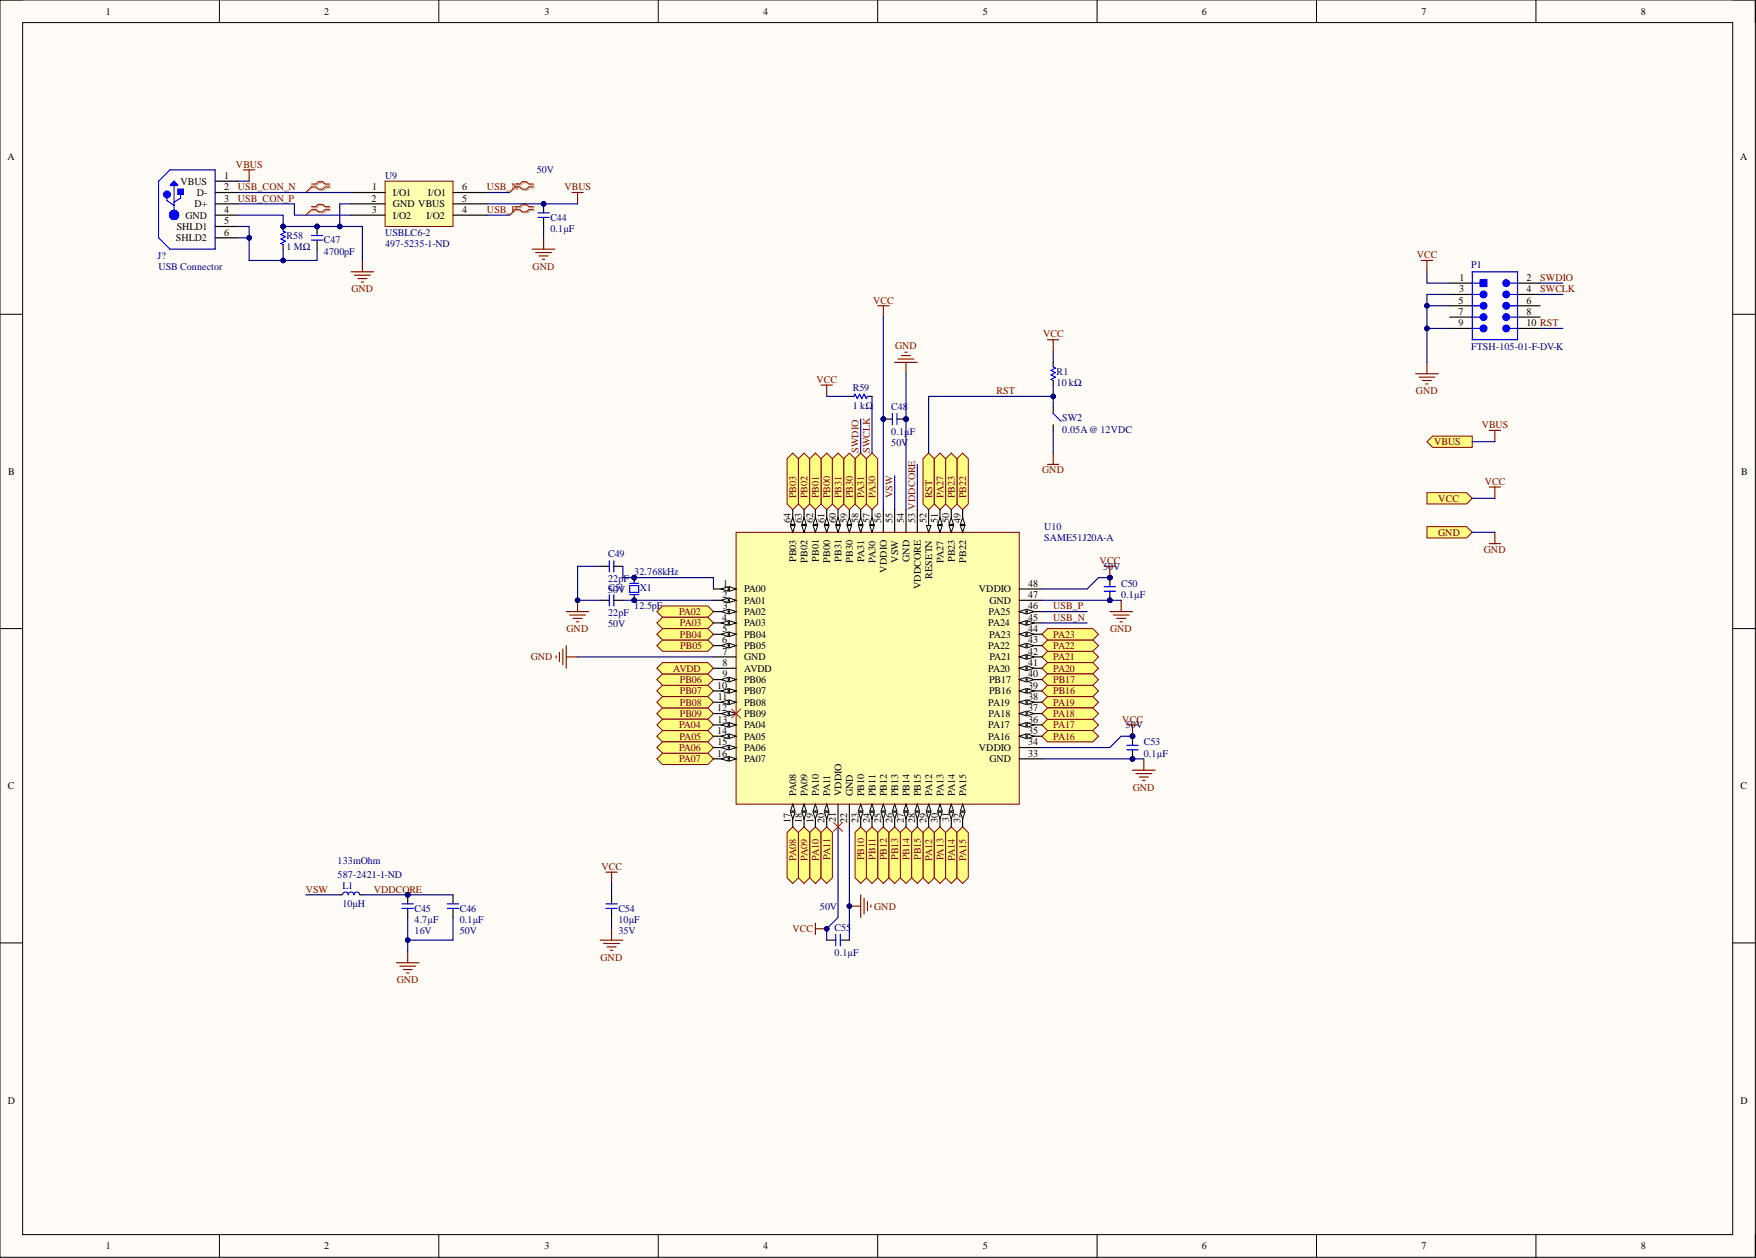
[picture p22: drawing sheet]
<svg xmlns="http://www.w3.org/2000/svg" width="393mm" height="282mm" viewBox="0 0 393 282" stroke-linecap="round" stroke-linejoin="round" font-family="sans-serif">
<defs><g id="words">
<g font-size="2.3">
<text x="23.7" y="3.3">1</text>
<text x="72.6" y="3.3">2</text>
<text x="121.9" y="3.3">3</text>
<text x="171" y="3.3">4</text>
<text x="220.2" y="3.3">5</text>
<text x="269.2" y="3.3">6</text>
<text x="318.5" y="3.3">7</text>
<text x="367.6" y="3.3">8</text>
<text x="1.7" y="35.9">A</text>
<text x="389.8" y="35.9">A</text>
<text x="40.4" y="41.4">VBUS</text>
<text x="50.2" y="40.1">1</text>
<text x="43.5" y="46.4">D+</text>
<text x="44.1" y="43.9">D-</text>
<text x="50.2" y="42.6">2</text>
<text x="50.2" y="45.2">3</text>
<text x="50.2" y="47.7">4</text>
<text x="83.2" y="45.2">2</text>
<text x="83.3" y="47.7">3</text>
<text x="83.4" y="42.6">1</text>
<text x="88" y="43.9">I/O1</text>
<text x="88" y="46.4">GND VBUS</text>
<text x="95.8" y="43.9">I/O1</text>
<text x="103.5" y="47.7">4</text>
<text x="103.5" y="42.6">6</text>
<text x="103.5" y="45.2">5</text>
<text x="39.6" y="51.5">SHLD1</text>
<text x="41.5" y="49">GND</text>
<text x="50.2" y="50.2">5</text>
<text x="50.2" y="52.8">6</text>
<text x="88" y="49">I/O2</text>
<text x="95.6" y="49">I/O2</text>
<text x="39.4" y="54">SHLD2</text>
<text x="326.8" y="65.5">3</text>
<text x="326.9" y="62.9">1</text>
<text x="342" y="62.9">2</text>
<text x="342" y="65.5">4</text>
<text x="326.7" y="68">5</text>
<text x="326.7" y="70.5">7</text>
<text x="342" y="68">6</text>
<text x="342" y="70.5">8</text>
<text x="326.7" y="73.1">9</text>
<text x="342" y="73.1">10 RST</text>
<text x="1.9" y="106.4">B</text>
<text x="390" y="106.4">B</text>
<text x="162" y="131.5">1</text>
<text x="230.3" y="131.5">48</text>
<text x="161.8" y="134">2</text>
<text x="161.9" y="136.5">3</text>
<text x="166.7" y="132.7">PA00</text>
<text x="166.7" y="135.3">PA01</text>
<text x="166.7" y="137.8">PA02</text>
<text x="219.3" y="132.7">VDDIO</text>
<text x="221.5" y="137.8">PA25</text>
<text x="221.6" y="135.3">GND</text>
<text x="230.3" y="136.5">46</text>
<text x="230.3" y="134">47</text>
<text x="161.8" y="139.1">4</text>
<text x="161.8" y="141.6">5</text>
<text x="166.7" y="140.3">PA03</text>
<text x="166.7" y="142.9">PB04</text>
<text x="221.4" y="140.3">PA24</text>
<text x="221.5" y="142.9">PA23</text>
<text x="230.3" y="141.6">44</text>
<text x="230.3" y="139.1">45</text>
<text x="161.8" y="144.1">6</text>
<text x="161.8" y="146.7">7</text>
<text x="161.8" y="149.2">8</text>
<text x="166.7" y="148">GND</text>
<text x="166.7" y="145.4">PB05</text>
<text x="221.4" y="145.4">PA22</text>
<text x="221.6" y="148">PA21</text>
<text x="230.3" y="149.2">41</text>
<text x="230.3" y="146.7">42</text>
<text x="230.3" y="144.1">43</text>
<text x="160.7" y="154.3">10</text>
<text x="161.8" y="151.8">9</text>
<text x="166.7" y="150.5">AVDD</text>
<text x="166.7" y="155.6">PB07</text>
<text x="166.7" y="153">PB06</text>
<text x="221.4" y="150.5">PA20</text>
<text x="221.5" y="155.6">PB16</text>
<text x="221.5" y="153">PB17</text>
<text x="230.3" y="154.3">39</text>
<text x="230.3" y="151.8">40</text>
<text x="160.7" y="159.4">12</text>
<text x="160.7" y="161.9">13</text>
<text x="160.8" y="156.8">11</text>
<text x="166.7" y="160.6">PB09</text>
<text x="166.7" y="158.1">PB08</text>
<text x="221.4" y="158.1">PA19</text>
<text x="221.5" y="160.6">PA18</text>
<text x="230.3" y="161.9">36</text>
<text x="230.3" y="159.4">37</text>
<text x="230.3" y="156.8">38</text>
<text x="160.7" y="164.5">14</text>
<text x="160.7" y="167">15</text>
<text x="166.7" y="163.2">PA04</text>
<text x="166.7" y="165.7">PA05</text>
<text x="221.4" y="165.7">PA16</text>
<text x="221.4" y="163.2">PA17</text>
<text x="230.3" y="164.5">35</text>
<text x="230.3" y="167">34</text>
<text x="160.7" y="169.5">16</text>
<text x="166.7" y="168.3">PA06</text>
<text x="166.7" y="170.8">PA07</text>
<text x="219.3" y="168.3">VDDIO</text>
<text x="221.6" y="170.8">GND</text>
<text x="230.3" y="169.5">33</text>
<text x="1.8" y="176.8">C</text>
<text x="389.9" y="176.8">C</text>
<text x="1.8" y="247.3">D</text>
<text x="389.9" y="247.3">D</text>
<text x="23.7" y="279.9">1</text>
<text x="72.6" y="279.9">2</text>
<text x="121.9" y="279.9">3</text>
<text x="171" y="279.9">4</text>
<text x="220.2" y="279.9">5</text>
<text x="269.2" y="279.9">6</text>
<text x="318.5" y="279.9">7</text>
<text x="367.6" y="279.9">8</text>
</g>
<g font-size="2.3" fill="#800000">
<text x="52.8" y="37.6">VBUS</text>
<text x="53.3" y="42.6">USB_CON_N</text>
<text x="53.3" y="45.2">USB_CON_P</text>
<text x="109.1" y="42.6">USB_N</text>
<text x="109.1" y="47.7">USB_P</text>
<text x="126.4" y="42.6">VBUS</text>
<text x="317.4" y="57.9">VCC</text>
<text x="78.7" y="65.5">GND</text>
<text x="119.3" y="60.4">GND</text>
<text x="345" y="62.9">SWDIO</text>
<text x="345" y="65.5">SWCLK</text>
<text x="195.6" y="68">VCC</text>
<text x="233.6" y="75.6">VCC</text>
<text x="200.5" y="78.2">GND</text>
<text x="182.9" y="85.8">VCC</text>
<text x="223.2" y="88.3">RST</text>
<text x="317.2" y="88.3">GND</text>
<text x="331.9" y="95.9">VBUS</text>
<text x="321.2" y="99.7">VBUS</text>
<text x="233.5" y="106.1">GND</text>
<text x="322.2" y="112.4">VCC</text>
<text x="332.6" y="108.6">VCC</text>
<text x="322.2" y="120">GND</text>
<text x="332.4" y="123.8">GND</text>
<text x="246.3" y="126.4">VCC</text>
<text x="152.1" y="137.8">PA02</text>
<text x="235.9" y="136.5">USB_P</text>
<text x="126.9" y="141.6">GND</text>
<text x="152.3" y="140.3">PA03</text>
<text x="152.3" y="142.9">PB04</text>
<text x="235.9" y="142.9">PA23</text>
<text x="235.9" y="139.1">USB_N</text>
<text x="248.7" y="141.6">GND</text>
<text x="118.9" y="148">GND</text>
<text x="152.4" y="145.4">PB05</text>
<text x="235.9" y="148">PA21</text>
<text x="235.9" y="145.4">PA22</text>
<text x="150.8" y="150.5">AVDD</text>
<text x="152.3" y="155.6">PB07</text>
<text x="152.3" y="153">PB06</text>
<text x="235.9" y="150.5">PA20</text>
<text x="235.9" y="155.6">PB16</text>
<text x="235.9" y="153">PB17</text>
<text x="152.3" y="160.6">PB09</text>
<text x="152.3" y="158.1">PB08</text>
<text x="235.9" y="158.1">PA19</text>
<text x="235.9" y="160.6">PA18</text>
<text x="251.4" y="161.9">VCC</text>
<text x="152.1" y="163.2">PA04</text>
<text x="152.2" y="165.7">PA05</text>
<text x="235.9" y="163.2">PA17</text>
<text x="235.9" y="165.7">PA16</text>
<text x="152.1" y="170.8">PA07</text>
<text x="152.1" y="168.3">PA06</text>
<text x="253.8" y="177.1">GND</text>
<text x="134.7" y="194.9">VCC</text>
<text x="68.5" y="200">VSW</text>
<text x="83.7" y="200">VDDCORE</text>
<text x="195.8" y="203.8">GND</text>
<text x="177.5" y="208.9">VCC</text>
<text x="134.5" y="215.2">GND</text>
<text x="88.9" y="220.3">GND</text>
</g>
<g font-size="2.3" fill="#000080">
<text x="86.3" y="40.1">U9</text>
<text x="120.2" y="38.8">50V</text>
<text x="64.2" y="53.5">R58</text>
<text x="86.3" y="52.8">USBLC6-2</text>
<text x="123.3" y="52">0.1µF</text>
<text x="123.3" y="49.5">C44</text>
<text x="35.3" y="58.1">J?</text>
<text x="64.2" y="56.1">1 MΩ</text>
<text x="72.6" y="57.1">4700pF</text>
<text x="72.6" y="54.6">C47</text>
<text x="86.3" y="55.3">497-5235-1-ND</text>
<text x="35.5" y="60.4">USB Connector</text>
<text x="329.5" y="60.1">P1</text>
<text x="236.7" y="84">R1</text>
<text x="329.5" y="78.4">FTSH-105-01-F-DV-K</text>
<text x="191" y="87.5">R59</text>
<text x="236.7" y="86.5">10 kΩ</text>
<text x="191" y="91.6">1 kΩ</text>
<text x="199.6" y="91.9">C48</text>
<text x="238" y="94.4">SW2</text>
<text x="199.6" y="97.4">0.1µF</text>
<text x="199.6" y="100">50V</text>
<text x="238" y="96.9">0.05A@ 12VDC</text>
<text x="233.9" y="118.8">U10</text>
<text x="136.2" y="124.9">C49</text>
<text x="233.9" y="121.3">SAME51J20A-A</text>
<text x="136.2" y="130.4">22pF</text>
<text x="142.1" y="128.9">32.768kHz</text>
<text x="247.1" y="127.7">50V</text>
<text x="251.1" y="131.5">C50</text>
<text x="136.2" y="132.5">C51</text>
<text x="136.2" y="133">50V</text>
<text x="142.1" y="136.5">12.5pF</text>
<text x="143.3" y="132.5">X1</text>
<text x="251.1" y="134">0.1µF</text>
<text x="136.2" y="138.1">22pF</text>
<text x="136.2" y="140.6">50V</text>
<text x="252.2" y="163.2">50V</text>
<text x="256.2" y="167">C53</text>
<text x="256.2" y="169.5">0.1µF</text>
<text x="75.6" y="193.6">133mOhm</text>
<text x="75.6" y="196.7">587-2421-1-ND</text>
<text x="76.7" y="203.3">10µH</text>
<text x="76.7" y="199.2">L1</text>
<text x="183.7" y="203.8">50V</text>
<text x="92.8" y="206.8">4.7µF</text>
<text x="92.8" y="209.4">16V</text>
<text x="92.8" y="204.3">C45</text>
<text x="103" y="206.8">0.1µF</text>
<text x="103" y="209.4">50V</text>
<text x="103" y="204.3">C46</text>
<text x="138.5" y="206.8">10µF</text>
<text x="138.5" y="209.4">35V</text>
<text x="138.5" y="204.3">C54</text>
<text x="187" y="208.6">C55</text>
<text x="187" y="214.2">0.1µF</text>
</g>
<g font-size="2.2" fill="#800000">
<text x="192.3" y="101.5" transform="rotate(-90 192.3 101.5)">SWDIO</text>
<text x="194.8" y="101.5" transform="rotate(-90 194.8 101.5)">SWCLK</text>
<text x="178.3" y="111.7" transform="rotate(-90 178.3 111.7)">PB03</text>
<text x="180.9" y="111.7" transform="rotate(-90 180.9 111.7)">PB02</text>
<text x="183.4" y="111.7" transform="rotate(-90 183.4 111.7)">PB01</text>
<text x="185.9" y="111.7" transform="rotate(-90 185.9 111.7)">PB00</text>
<text x="188.5" y="111.7" transform="rotate(-90 188.5 111.7)">PB31</text>
<text x="191" y="111.7" transform="rotate(-90 191 111.7)">PB30</text>
<text x="193.6" y="111.7" transform="rotate(-90 193.6 111.7)">PA31</text>
<text x="196.1" y="111.7" transform="rotate(-90 196.1 111.7)">PA30</text>
<text x="199.9" y="111.7" transform="rotate(-90 199.9 111.7)">VSW</text>
<text x="208.8" y="111.7" transform="rotate(-90 208.8 111.7)">RST</text>
<text x="211.3" y="111.7" transform="rotate(-90 211.3 111.7)">PA27</text>
<text x="213.9" y="111.7" transform="rotate(-90 213.9 111.7)">PB23</text>
<text x="216.4" y="111.7" transform="rotate(-90 216.4 111.7)">PB22</text>
<text x="178.3" y="192.9" transform="rotate(-90 178.3 192.9)">PA08</text>
<text x="180.9" y="193" transform="rotate(-90 180.9 193)">PA09</text>
<text x="183.4" y="193" transform="rotate(-90 183.4 193)">PA10</text>
<text x="185.9" y="192.7" transform="rotate(-90 185.9 192.7)">PA11</text>
<text x="193.6" y="192.8" transform="rotate(-90 193.6 192.8)">PB10</text>
<text x="196.1" y="192.6" transform="rotate(-90 196.1 192.6)">PB11</text>
<text x="198.6" y="192.8" transform="rotate(-90 198.6 192.8)">PB12</text>
<text x="201.2" y="192.7" transform="rotate(-90 201.2 192.7)">PB13</text>
<text x="203.7" y="192.8" transform="rotate(-90 203.7 192.8)">PB14</text>
<text x="206.2" y="192.7" transform="rotate(-90 206.2 192.7)">PB15</text>
<text x="208.8" y="193" transform="rotate(-90 208.8 193)">PA12</text>
<text x="211.3" y="192.8" transform="rotate(-90 211.3 192.8)">PA13</text>
<text x="213.9" y="193" transform="rotate(-90 213.9 193)">PA14</text>
<text x="216.4" y="192.9" transform="rotate(-90 216.4 192.9)">PA15</text>
</g>
<g font-size="2.2">
<text x="177.1" y="117.2" transform="rotate(-90 177.1 117.2)">64</text>
<text x="179.6" y="117.2" transform="rotate(-90 179.6 117.2)">63</text>
<text x="182.1" y="117.2" transform="rotate(-90 182.1 117.2)">62</text>
<text x="184.7" y="117.2" transform="rotate(-90 184.7 117.2)">61</text>
<text x="187.2" y="117.2" transform="rotate(-90 187.2 117.2)">60</text>
<text x="189.8" y="117.2" transform="rotate(-90 189.8 117.2)">59</text>
<text x="192.3" y="117.2" transform="rotate(-90 192.3 117.2)">58</text>
<text x="194.8" y="117.2" transform="rotate(-90 194.8 117.2)">57</text>
<text x="197.4" y="117.2" transform="rotate(-90 197.4 117.2)">56</text>
<text x="199.9" y="117.2" transform="rotate(-90 199.9 117.2)">55</text>
<text x="202.4" y="117.2" transform="rotate(-90 202.4 117.2)">54</text>
<text x="205" y="117.2" transform="rotate(-90 205 117.2)">53 VDDCORE</text>
<text x="207.5" y="117.2" transform="rotate(-90 207.5 117.2)">52</text>
<text x="210" y="117.2" transform="rotate(-90 210 117.2)">51</text>
<text x="212.6" y="117.2" transform="rotate(-90 212.6 117.2)">50</text>
<text x="215.1" y="117.2" transform="rotate(-90 215.1 117.2)">49</text>
<text x="178.3" y="126" transform="rotate(-90 178.3 126)">PB03</text>
<text x="183.4" y="125.9" transform="rotate(-90 183.4 125.9)">PB01</text>
<text x="188.5" y="125.9" transform="rotate(-90 188.5 125.9)">PB31</text>
<text x="193.6" y="126" transform="rotate(-90 193.6 126)">PA31</text>
<text x="203.7" y="126" transform="rotate(-90 203.7 126)">GND</text>
<text x="213.9" y="126" transform="rotate(-90 213.9 126)">PB23</text>
<text x="180.9" y="126" transform="rotate(-90 180.9 126)">PB02</text>
<text x="185.9" y="126" transform="rotate(-90 185.9 126)">PB00</text>
<text x="191" y="126" transform="rotate(-90 191 126)">PB30</text>
<text x="196.1" y="126.2" transform="rotate(-90 196.1 126.2)">PA30</text>
<text x="198.6" y="128.3" transform="rotate(-90 198.6 128.3)">VDDIO</text>
<text x="201.2" y="126.1" transform="rotate(-90 201.2 126.1)">VSW</text>
<text x="208.8" y="129.7" transform="rotate(-90 208.8 129.7)">RESETN</text>
<text x="211.3" y="126.2" transform="rotate(-90 211.3 126.2)">PA27</text>
<text x="216.4" y="126" transform="rotate(-90 216.4 126)">PB22</text>
<text x="206.2" y="132" transform="rotate(-90 206.2 132)">VDDCORE</text>
<text x="178.3" y="178.4" transform="rotate(-90 178.3 178.4)">PA08</text>
<text x="180.9" y="178.4" transform="rotate(-90 180.9 178.4)">PA09</text>
<text x="183.4" y="178.4" transform="rotate(-90 183.4 178.4)">PA10</text>
<text x="185.9" y="178.4" transform="rotate(-90 185.9 178.4)">PA11</text>
<text x="188.5" y="178.4" transform="rotate(-90 188.5 178.4)">VDDIO</text>
<text x="191" y="178.4" transform="rotate(-90 191 178.4)">GND</text>
<text x="193.6" y="178.4" transform="rotate(-90 193.6 178.4)">PB10</text>
<text x="196.1" y="178.4" transform="rotate(-90 196.1 178.4)">PB11</text>
<text x="198.6" y="178.4" transform="rotate(-90 198.6 178.4)">PB12</text>
<text x="201.2" y="178.4" transform="rotate(-90 201.2 178.4)">PB13</text>
<text x="203.7" y="178.4" transform="rotate(-90 203.7 178.4)">PB14</text>
<text x="206.2" y="178.4" transform="rotate(-90 206.2 178.4)">PB15</text>
<text x="208.8" y="178.4" transform="rotate(-90 208.8 178.4)">PA12</text>
<text x="211.3" y="178.4" transform="rotate(-90 211.3 178.4)">PA13</text>
<text x="213.9" y="178.4" transform="rotate(-90 213.9 178.4)">PA14</text>
<text x="216.4" y="178.4" transform="rotate(-90 216.4 178.4)">PA15</text>
<text x="177.1" y="184.4" transform="rotate(-90 177.1 184.4)">17</text>
<text x="179.6" y="184.4" transform="rotate(-90 179.6 184.4)">18</text>
<text x="182.1" y="184.4" transform="rotate(-90 182.1 184.4)">19</text>
<text x="184.7" y="184.4" transform="rotate(-90 184.7 184.4)">20</text>
<text x="187.2" y="184.2" transform="rotate(-90 187.2 184.2)">21</text>
<text x="189.8" y="184.4" transform="rotate(-90 189.8 184.4)">22</text>
<text x="192.3" y="184.3" transform="rotate(-90 192.3 184.3)">23</text>
<text x="194.8" y="184.4" transform="rotate(-90 194.8 184.4)">24</text>
<text x="197.4" y="184.3" transform="rotate(-90 197.4 184.3)">25</text>
<text x="199.9" y="184.4" transform="rotate(-90 199.9 184.4)">26</text>
<text x="202.4" y="184.4" transform="rotate(-90 202.4 184.4)">27</text>
<text x="205" y="184.4" transform="rotate(-90 205 184.4)">28</text>
<text x="207.5" y="184.4" transform="rotate(-90 207.5 184.4)">29</text>
<text x="210" y="184.4" transform="rotate(-90 210 184.4)">30</text>
<text x="212.6" y="184.2" transform="rotate(-90 212.6 184.2)">31</text>
<text x="215.1" y="184.4" transform="rotate(-90 215.1 184.4)">32</text>
</g>
</g></defs>
<path d="M0 0h393.2v281.7h-393.2z" fill-rule="evenodd" fill="#fffcf8"/>
<path d="M0 0h393.2v281.7h-393.2z" fill="none" stroke="#000" stroke-width=".22"/>
<path d="M5.1 5.1h383v271.5h-383z" fill-rule="evenodd" fill="#fffcf8"/>
<g fill="none" stroke="#000" stroke-width=".22">
<path d="M0 0h5.1M49.2 0v5.1M98.3 0v5.1M147.5 0v5.1M196.6 0v5.1M245.8 0v5.1M294.9 0v5.1M344.1 0v5.1M388.1 0h5.1v5.1M5.1 5.1h383v271.5h-383zM0 70.4h5.1M388.1 70.4h5.1"/>
<path d="M0 140.8h5.1M388.1 140.8h5.1M0 211.3h5.1M388.1 211.3h5.1M49.2 276.6v5.1M98.3 276.6v5.1M147.5 276.6v5.1M196.6 276.6v5.1M245.8 276.6v5.1M294.9 276.6v5.1M344.1 276.6v5.1M393.2 276.6v5.1"/>
</g>
<path d="M234.7 161.2h10.1l1.3 1.2-1.3 1.3h-10.1l-1.3-1.3z" fill-rule="evenodd" fill="#ffff80"/>
<path d="M234.7 161.2h10.1l1.3 1.2-1.3 1.3h-10.1l-1.3-1.3z" fill="none" stroke="#800000" stroke-width=".22"/>
<path d="M234.7 163.7h10.1l1.3 1.3-1.3 1.2h-10.1l-1.3-1.2z" fill-rule="evenodd" fill="#ffff80"/>
<path d="M234.7 163.7h10.1l1.3 1.3-1.3 1.2h-10.1l-1.3-1.2z" fill="none" stroke="#800000" stroke-width=".22"/>
<path d="M148.4 153.5h10.1l1.3 1.3-1.3 1.3h-10.1l-1.3-1.3z" fill-rule="evenodd" fill="#ffff80"/>
<path d="M148.4 153.5h10.1l1.3 1.3-1.3 1.3h-10.1l-1.3-1.3z" fill="none" stroke="#800000" stroke-width=".22"/>
<path d="M148.4 135.8h10.1l1.3 1.2-1.3 1.3h-10.1l-1.3-1.3z" fill-rule="evenodd" fill="#ffff80"/>
<path d="M148.4 135.8h10.1l1.3 1.2-1.3 1.3h-10.1l-1.3-1.3z" fill="none" stroke="#800000" stroke-width=".22"/>
<path d="M234.7 156.1h10.1l1.3 1.2-1.3 1.3h-10.1l-1.3-1.3z" fill-rule="evenodd" fill="#ffff80"/>
<path d="M234.7 156.1h10.1l1.3 1.2-1.3 1.3h-10.1l-1.3-1.3z" fill="none" stroke="#800000" stroke-width=".22"/>
<path d="M234.7 145.9h10.1l1.3 1.3-1.3 1.3h-10.1l-1.3-1.3z" fill-rule="evenodd" fill="#ffff80"/>
<path d="M234.7 145.9h10.1l1.3 1.3-1.3 1.3h-10.1l-1.3-1.3z" fill="none" stroke="#800000" stroke-width=".22"/>
<path d="M182.6 185.3l1.3 1.2v10.2l-1.3 1.3-1.2-1.3v-10.2z" fill-rule="evenodd" fill="#ffff80"/>
<path d="M182.6 185.3l1.3 1.2v10.2l-1.3 1.3-1.2-1.3v-10.2z" fill="none" stroke="#800000" stroke-width=".22"/>
<path d="M208 185.3l1.3 1.2v10.2l-1.3 1.3-1.3-1.3v-10.2z" fill-rule="evenodd" fill="#ffff80"/>
<path d="M208 185.3l1.3 1.2v10.2l-1.3 1.3-1.3-1.3v-10.2z" fill="none" stroke="#800000" stroke-width=".22"/>
<path d="M208 101.5l1.3 1.3v10.1l-1.3 1.3-1.3-1.3v-10.1z" fill-rule="evenodd" fill="#ffff80"/>
<path d="M208 101.5l1.3 1.3v10.1l-1.3 1.3-1.3-1.3v-10.1z" fill="none" stroke="#800000" stroke-width=".22"/>
<path d="M180.1 185.3l1.3 1.2v10.2l-1.3 1.3-1.3-1.3v-10.2z" fill-rule="evenodd" fill="#ffff80"/>
<path d="M180.1 185.3l1.3 1.2v10.2l-1.3 1.3-1.3-1.3v-10.2z" fill="none" stroke="#800000" stroke-width=".22"/>
<path d="M148.4 168.8h10.1l1.3 1.2-1.3 1.3h-10.1l-1.3-1.3z" fill-rule="evenodd" fill="#ffff80"/>
<path d="M148.4 168.8h10.1l1.3 1.2-1.3 1.3h-10.1l-1.3-1.3z" fill="none" stroke="#800000" stroke-width=".22"/>
<path d="M210.6 185.3l1.2 1.2v10.2l-1.2 1.3-1.3-1.3v-10.2z" fill-rule="evenodd" fill="#ffff80"/>
<path d="M210.6 185.3l1.2 1.2v10.2l-1.2 1.3-1.3-1.3v-10.2z" fill="none" stroke="#800000" stroke-width=".22"/>
<path d="M215.6 101.5l1.3 1.3v10.1l-1.3 1.3-1.2-1.3v-10.1z" fill-rule="evenodd" fill="#ffff80"/>
<path d="M215.6 101.5l1.3 1.3v10.1l-1.3 1.3-1.2-1.3v-10.1z" fill="none" stroke="#800000" stroke-width=".22"/>
<path d="M213.1 185.3l1.3 1.2v10.2l-1.3 1.3-1.3-1.3v-10.2z" fill-rule="evenodd" fill="#ffff80"/>
<path d="M213.1 185.3l1.3 1.2v10.2l-1.3 1.3-1.3-1.3v-10.2z" fill="none" stroke="#800000" stroke-width=".22"/>
<path d="M213.1 101.5l1.3 1.3v10.1l-1.3 1.3-1.3-1.3v-10.1z" fill-rule="evenodd" fill="#ffff80"/>
<path d="M213.1 101.5l1.3 1.3v10.1l-1.3 1.3-1.3-1.3v-10.1z" fill="none" stroke="#800000" stroke-width=".22"/>
<path d="M148.4 158.6h10.1l1.3 1.3-1.3 1.3h-10.1l-1.3-1.3z" fill-rule="evenodd" fill="#ffff80"/>
<path d="M148.4 158.6h10.1l1.3 1.3-1.3 1.3h-10.1l-1.3-1.3z" fill="none" stroke="#800000" stroke-width=".22"/>
<path d="M197.9 185.3l1.2 1.2v10.2l-1.2 1.3-1.3-1.3v-10.2z" fill-rule="evenodd" fill="#ffff80"/>
<path d="M197.9 185.3l1.2 1.2v10.2l-1.2 1.3-1.3-1.3v-10.2z" fill="none" stroke="#800000" stroke-width=".22"/>
<path d="M148.4 138.3h10.1l1.3 1.3-1.3 1.2h-10.1l-1.3-1.2z" fill-rule="evenodd" fill="#ffff80"/>
<path d="M148.4 138.3h10.1l1.3 1.3-1.3 1.2h-10.1l-1.3-1.2z" fill="none" stroke="#800000" stroke-width=".22"/>
<path d="M148.4 143.4h10.1l1.3 1.3-1.3 1.2h-10.1l-1.3-1.2z" fill-rule="evenodd" fill="#ffff80"/>
<path d="M148.4 143.4h10.1l1.3 1.3-1.3 1.2h-10.1l-1.3-1.2z" fill="none" stroke="#800000" stroke-width=".22"/>
<path d="M177.6 185.3l1.2 1.2v10.2l-1.2 1.3-1.3-1.3v-10.2z" fill-rule="evenodd" fill="#ffff80"/>
<path d="M177.6 185.3l1.2 1.2v10.2l-1.2 1.3-1.3-1.3v-10.2z" fill="none" stroke="#800000" stroke-width=".22"/>
<path d="M195.3 185.3l1.3 1.2v10.2l-1.3 1.3-1.2-1.3v-10.2z" fill-rule="evenodd" fill="#ffff80"/>
<path d="M195.3 185.3l1.3 1.2v10.2l-1.3 1.3-1.2-1.3v-10.2z" fill="none" stroke="#800000" stroke-width=".22"/>
<path d="M192.8 101.5l1.3 1.3v10.1l-1.3 1.3-1.3-1.3v-10.1z" fill-rule="evenodd" fill="#ffff80"/>
<path d="M192.8 101.5l1.3 1.3v10.1l-1.3 1.3-1.3-1.3v-10.1z" fill="none" stroke="#800000" stroke-width=".22"/>
<path d="M234.7 148.5h10.1l1.3 1.2-1.3 1.3h-10.1l-1.3-1.3z" fill-rule="evenodd" fill="#ffff80"/>
<path d="M234.7 148.5h10.1l1.3 1.2-1.3 1.3h-10.1l-1.3-1.3z" fill="none" stroke="#800000" stroke-width=".22"/>
<path d="M148.4 163.7h10.1l1.3 1.3-1.3 1.2h-10.1l-1.3-1.2z" fill-rule="evenodd" fill="#ffff80"/>
<path d="M148.4 163.7h10.1l1.3 1.3-1.3 1.2h-10.1l-1.3-1.2z" fill="none" stroke="#800000" stroke-width=".22"/>
<path d="M234.7 143.4h10.1l1.3 1.3-1.3 1.2h-10.1l-1.3-1.2z" fill-rule="evenodd" fill="#ffff80"/>
<path d="M234.7 143.4h10.1l1.3 1.3-1.3 1.2h-10.1l-1.3-1.2z" fill="none" stroke="#800000" stroke-width=".22"/>
<path d="M185.2 185.3l1.3 1.2v10.2l-1.3 1.3-1.3-1.3v-10.2z" fill-rule="evenodd" fill="#ffff80"/>
<path d="M185.2 185.3l1.3 1.2v10.2l-1.3 1.3-1.3-1.3v-10.2z" fill="none" stroke="#800000" stroke-width=".22"/>
<path d="M177.6 101.5l1.2 1.3v10.1l-1.2 1.3-1.3-1.3v-10.1z" fill-rule="evenodd" fill="#ffff80"/>
<path d="M177.6 101.5l1.2 1.3v10.1l-1.2 1.3-1.3-1.3v-10.1z" fill="none" stroke="#800000" stroke-width=".22"/>
<path d="M195.3 101.5l1.3 1.3v10.1l-1.3 1.3-1.2-1.3v-10.1z" fill-rule="evenodd" fill="#ffff80"/>
<path d="M195.3 101.5l1.3 1.3v10.1l-1.3 1.3-1.2-1.3v-10.1z" fill="none" stroke="#800000" stroke-width=".22"/>
<path d="M215.6 185.3l1.3 1.2v10.2l-1.3 1.3-1.2-1.3v-10.2z" fill-rule="evenodd" fill="#ffff80"/>
<path d="M215.6 185.3l1.3 1.2v10.2l-1.3 1.3-1.2-1.3v-10.2z" fill="none" stroke="#800000" stroke-width=".22"/>
<path d="M148.4 161.2h10.1l1.3 1.2-1.3 1.3h-10.1l-1.3-1.3z" fill-rule="evenodd" fill="#ffff80"/>
<path d="M148.4 161.2h10.1l1.3 1.2-1.3 1.3h-10.1l-1.3-1.3z" fill="none" stroke="#800000" stroke-width=".22"/>
<path d="M148.4 156.1h10.1l1.3 1.2-1.3 1.3h-10.1l-1.3-1.3z" fill-rule="evenodd" fill="#ffff80"/>
<path d="M148.4 156.1h10.1l1.3 1.2-1.3 1.3h-10.1l-1.3-1.3z" fill="none" stroke="#800000" stroke-width=".22"/>
<path d="M192.8 185.3l1.3 1.2v10.2l-1.3 1.3-1.3-1.3v-10.2z" fill-rule="evenodd" fill="#ffff80"/>
<path d="M192.8 185.3l1.3 1.2v10.2l-1.3 1.3-1.3-1.3v-10.2z" fill="none" stroke="#800000" stroke-width=".22"/>
<path d="M148.4 140.8h10.1l1.3 1.3-1.3 1.3h-10.1l-1.3-1.3z" fill-rule="evenodd" fill="#ffff80"/>
<path d="M148.4 140.8h10.1l1.3 1.3-1.3 1.3h-10.1l-1.3-1.3z" fill="none" stroke="#800000" stroke-width=".22"/>
<path d="M148.4 166.2h10.1l1.3 1.3-1.3 1.3h-10.1l-1.3-1.3z" fill-rule="evenodd" fill="#ffff80"/>
<path d="M148.4 166.2h10.1l1.3 1.3-1.3 1.3h-10.1l-1.3-1.3z" fill="none" stroke="#800000" stroke-width=".22"/>
<path d="M180.1 101.5l1.3 1.3v10.1l-1.3 1.3-1.3-1.3v-10.1z" fill-rule="evenodd" fill="#ffff80"/>
<path d="M180.1 101.5l1.3 1.3v10.1l-1.3 1.3-1.3-1.3v-10.1z" fill="none" stroke="#800000" stroke-width=".22"/>
<path d="M234.7 140.8h10.1l1.3 1.3-1.3 1.3h-10.1l-1.3-1.3z" fill-rule="evenodd" fill="#ffff80"/>
<path d="M234.7 140.8h10.1l1.3 1.3-1.3 1.3h-10.1l-1.3-1.3z" fill="none" stroke="#800000" stroke-width=".22"/>
<path d="M234.7 158.6h10.1l1.3 1.3-1.3 1.3h-10.1l-1.3-1.3z" fill-rule="evenodd" fill="#ffff80"/>
<path d="M234.7 158.6h10.1l1.3 1.3-1.3 1.3h-10.1l-1.3-1.3z" fill="none" stroke="#800000" stroke-width=".22"/>
<path d="M148.4 151h10.1l1.3 1.3-1.3 1.2h-10.1l-1.3-1.2z" fill-rule="evenodd" fill="#ffff80"/>
<path d="M148.4 151h10.1l1.3 1.3-1.3 1.2h-10.1l-1.3-1.2z" fill="none" stroke="#800000" stroke-width=".22"/>
<path d="M210.6 101.5l1.2 1.3v10.1l-1.2 1.3-1.3-1.3v-10.1z" fill-rule="evenodd" fill="#ffff80"/>
<path d="M210.6 101.5l1.2 1.3v10.1l-1.2 1.3-1.3-1.3v-10.1z" fill="none" stroke="#800000" stroke-width=".22"/>
<path d="M185.2 101.5l1.3 1.3v10.1l-1.3 1.3-1.3-1.3v-10.1z" fill-rule="evenodd" fill="#ffff80"/>
<path d="M185.2 101.5l1.3 1.3v10.1l-1.3 1.3-1.3-1.3v-10.1z" fill="none" stroke="#800000" stroke-width=".22"/>
<path d="M182.6 101.5l1.3 1.3v10.1l-1.3 1.3-1.2-1.3v-10.1z" fill-rule="evenodd" fill="#ffff80"/>
<path d="M182.6 101.5l1.3 1.3v10.1l-1.3 1.3-1.2-1.3v-10.1z" fill="none" stroke="#800000" stroke-width=".22"/>
<path d="M234.7 153.5h10.1l1.3 1.3-1.3 1.3h-10.1l-1.3-1.3z" fill-rule="evenodd" fill="#ffff80"/>
<path d="M234.7 153.5h10.1l1.3 1.3-1.3 1.3h-10.1l-1.3-1.3z" fill="none" stroke="#800000" stroke-width=".22"/>
<path d="M234.7 151h10.1l1.3 1.3-1.3 1.2h-10.1l-1.3-1.2z" fill-rule="evenodd" fill="#ffff80"/>
<path d="M234.7 151h10.1l1.3 1.3-1.3 1.2h-10.1l-1.3-1.2z" fill="none" stroke="#800000" stroke-width=".22"/>
<path d="M205.5 185.3l1.2 1.2v10.2l-1.2 1.3-1.3-1.3v-10.2z" fill-rule="evenodd" fill="#ffff80"/>
<path d="M205.5 185.3l1.2 1.2v10.2l-1.2 1.3-1.3-1.3v-10.2z" fill="none" stroke="#800000" stroke-width=".22"/>
<path d="M202.9 185.3l1.3 1.2v10.2l-1.3 1.3-1.2-1.3v-10.2z" fill-rule="evenodd" fill="#ffff80"/>
<path d="M202.9 185.3l1.3 1.2v10.2l-1.3 1.3-1.2-1.3v-10.2z" fill="none" stroke="#800000" stroke-width=".22"/>
<path d="M200.4 185.3l1.3 1.2v10.2l-1.3 1.3-1.3-1.3v-10.2z" fill-rule="evenodd" fill="#ffff80"/>
<path d="M200.4 185.3l1.3 1.2v10.2l-1.3 1.3-1.3-1.3v-10.2z" fill="none" stroke="#800000" stroke-width=".22"/>
<path d="M164.9 119.3h63.4v60.9h-63.4z" fill-rule="evenodd" fill="#ffffb0"/>
<path d="M164.9 119.3h63.4v60.9h-63.4z" fill="none" stroke="#800000" stroke-width=".22"/>
<path d="M159.8 132h5.1" fill="none" stroke="#000" stroke-width=".26"/>
<path d="M163.4 131.5l1.5 .5-1.5 .5z" fill="#f8fcff"/>
<path d="M163.4 131.5l1.5 .5-1.5 .5z" fill="none" stroke="#000" stroke-width=".22"/>
<path d="M161.6 132l1.5-.5v1z" fill="#f8fcff"/>
<path d="M161.6 132l1.5-.5v1z" fill="none" stroke="#000" stroke-width=".22"/>
<path d="M159.8 134.5h5.1" fill="none" stroke="#000" stroke-width=".26"/>
<path d="M163.4 134l1.5 .5-1.5 .5z" fill="#f8fcff"/>
<path d="M163.4 134l1.5 .5-1.5 .5z" fill="none" stroke="#000" stroke-width=".22"/>
<path d="M161.6 134.5l1.5-.5v1z" fill="#f8fcff"/>
<path d="M161.6 134.5l1.5-.5v1z" fill="none" stroke="#000" stroke-width=".22"/>
<path d="M159.8 137h5.1" fill="none" stroke="#000" stroke-width=".26"/>
<path d="M163.4 136.5l1.5 .5-1.5 .5z" fill="#f8fcff"/>
<path d="M163.4 136.5l1.5 .5-1.5 .5z" fill="none" stroke="#000" stroke-width=".22"/>
<path d="M161.6 137l1.5-.5v1z" fill="#f8fcff"/>
<path d="M161.6 137l1.5-.5v1z" fill="none" stroke="#000" stroke-width=".22"/>
<path d="M159.8 139.6h5.1" fill="none" stroke="#000" stroke-width=".26"/>
<path d="M163.4 139.1l1.5 .5-1.5 .5z" fill="#f8fcff"/>
<path d="M163.4 139.1l1.5 .5-1.5 .5z" fill="none" stroke="#000" stroke-width=".22"/>
<path d="M161.6 139.6l1.5-.5v1z" fill="#f8fcff"/>
<path d="M161.6 139.6l1.5-.5v1z" fill="none" stroke="#000" stroke-width=".22"/>
<path d="M159.8 147.2h5.1M159.8 149.7h5.1M159.8 154.8h5.1" fill="none" stroke="#000" stroke-width=".26"/>
<path d="M163.4 154.3l1.5 .5-1.5 .5z" fill="#f8fcff"/>
<path d="M163.4 154.3l1.5 .5-1.5 .5z" fill="none" stroke="#000" stroke-width=".22"/>
<path d="M161.6 154.8l1.5-.5v1z" fill="#f8fcff"/>
<path d="M161.6 154.8l1.5-.5v1z" fill="none" stroke="#000" stroke-width=".22"/>
<path d="M159.8 159.9h5.1" fill="none" stroke="#000" stroke-width=".26"/>
<path d="M163.4 159.4l1.5 .5-1.5 .5z" fill="#f8fcff"/>
<path d="M163.4 159.4l1.5 .5-1.5 .5z" fill="none" stroke="#000" stroke-width=".22"/>
<path d="M161.6 159.9l1.5-.5v1z" fill="#f8fcff"/>
<path d="M161.6 159.9l1.5-.5v1z" fill="none" stroke="#000" stroke-width=".22"/>
<path d="M159.8 162.4h5.1" fill="none" stroke="#000" stroke-width=".26"/>
<path d="M163.4 161.9l1.5 .5-1.5 .5z" fill="#f8fcff"/>
<path d="M163.4 161.9l1.5 .5-1.5 .5z" fill="none" stroke="#000" stroke-width=".22"/>
<path d="M161.6 162.4l1.5-.5v1z" fill="#f8fcff"/>
<path d="M161.6 162.4l1.5-.5v1z" fill="none" stroke="#000" stroke-width=".22"/>
<path d="M159.8 165h5.1" fill="none" stroke="#000" stroke-width=".26"/>
<path d="M163.4 164.5l1.5 .5-1.5 .5z" fill="#f8fcff"/>
<path d="M163.4 164.5l1.5 .5-1.5 .5z" fill="none" stroke="#000" stroke-width=".22"/>
<path d="M161.6 165l1.5-.5v1z" fill="#f8fcff"/>
<path d="M161.6 165l1.5-.5v1z" fill="none" stroke="#000" stroke-width=".22"/>
<path d="M159.8 167.5h5.1" fill="none" stroke="#000" stroke-width=".26"/>
<path d="M163.4 167l1.5 .5-1.5 .5z" fill="#f8fcff"/>
<path d="M163.4 167l1.5 .5-1.5 .5z" fill="none" stroke="#000" stroke-width=".22"/>
<path d="M161.6 167.5l1.5-.5v1z" fill="#f8fcff"/>
<path d="M161.6 167.5l1.5-.5v1z" fill="none" stroke="#000" stroke-width=".22"/>
<path d="M159.8 170h5.1" fill="none" stroke="#000" stroke-width=".26"/>
<path d="M163.4 169.5l1.5 .5-1.5 .5z" fill="#f8fcff"/>
<path d="M163.4 169.5l1.5 .5-1.5 .5z" fill="none" stroke="#000" stroke-width=".22"/>
<path d="M161.6 170l1.5-.5v1z" fill="#f8fcff"/>
<path d="M161.6 170l1.5-.5v1z" fill="none" stroke="#000" stroke-width=".22"/>
<path d="M177.6 180.2v5.1" fill="none" stroke="#000" stroke-width=".26"/>
<path d="M177.6 180.2l.5 1.5h-1z" fill="#f8fcff"/>
<path d="M177.6 180.2l.5 1.5h-1z" fill="none" stroke="#000" stroke-width=".22"/>
<path d="M177.1 182h1l-.5 1.5z" fill="#f8fcff"/>
<path d="M177.1 182h1l-.5 1.5z" fill="none" stroke="#000" stroke-width=".22"/>
<path d="M180.1 180.2v5.1" fill="none" stroke="#000" stroke-width=".26"/>
<path d="M180.1 180.2l.5 1.5h-1z" fill="#f8fcff"/>
<path d="M180.1 180.2l.5 1.5h-1z" fill="none" stroke="#000" stroke-width=".22"/>
<path d="M179.6 182h1l-.5 1.5z" fill="#f8fcff"/>
<path d="M179.6 182h1l-.5 1.5z" fill="none" stroke="#000" stroke-width=".22"/>
<path d="M182.6 180.2v5.1" fill="none" stroke="#000" stroke-width=".26"/>
<path d="M182.6 180.2l.6 1.5h-1.1z" fill="#f8fcff"/>
<path d="M182.6 180.2l.6 1.5h-1.1z" fill="none" stroke="#000" stroke-width=".22"/>
<path d="M182.1 182h1.1l-.6 1.5z" fill="#f8fcff"/>
<path d="M182.1 182h1.1l-.6 1.5z" fill="none" stroke="#000" stroke-width=".22"/>
<path d="M185.2 180.2v5.1" fill="none" stroke="#000" stroke-width=".26"/>
<path d="M185.2 180.2l.5 1.5h-1z" fill="#f8fcff"/>
<path d="M185.2 180.2l.5 1.5h-1z" fill="none" stroke="#000" stroke-width=".22"/>
<path d="M184.7 182h1l-.5 1.5z" fill="#f8fcff"/>
<path d="M184.7 182h1l-.5 1.5z" fill="none" stroke="#000" stroke-width=".22"/>
<path d="M187.7 180.2v5.1M190.3 180.2v5.1M192.8 180.2v5.1" fill="none" stroke="#000" stroke-width=".26"/>
<path d="M192.8 180.2l.5 1.5h-1z" fill="#f8fcff"/>
<path d="M192.8 180.2l.5 1.5h-1z" fill="none" stroke="#000" stroke-width=".22"/>
<path d="M192.3 182h1l-.5 1.5z" fill="#f8fcff"/>
<path d="M192.3 182h1l-.5 1.5z" fill="none" stroke="#000" stroke-width=".22"/>
<path d="M195.3 180.2v5.1" fill="none" stroke="#000" stroke-width=".26"/>
<path d="M195.3 180.2l.5 1.5h-1z" fill="#f8fcff"/>
<path d="M195.3 180.2l.5 1.5h-1z" fill="none" stroke="#000" stroke-width=".22"/>
<path d="M194.8 182h1l-.5 1.5z" fill="#f8fcff"/>
<path d="M194.8 182h1l-.5 1.5z" fill="none" stroke="#000" stroke-width=".22"/>
<path d="M208 180.2v5.1" fill="none" stroke="#000" stroke-width=".26"/>
<path d="M208 180.2l.5 1.5h-1z" fill="#f8fcff"/>
<path d="M208 180.2l.5 1.5h-1z" fill="none" stroke="#000" stroke-width=".22"/>
<path d="M207.5 182h1l-.5 1.5z" fill="#f8fcff"/>
<path d="M207.5 182h1l-.5 1.5z" fill="none" stroke="#000" stroke-width=".22"/>
<path d="M210.6 180.2v5.1" fill="none" stroke="#000" stroke-width=".26"/>
<path d="M210.6 180.2l.5 1.5h-1.1z" fill="#f8fcff"/>
<path d="M210.6 180.2l.5 1.5h-1.1z" fill="none" stroke="#000" stroke-width=".22"/>
<path d="M210 182h1.1l-.5 1.5z" fill="#f8fcff"/>
<path d="M210 182h1.1l-.5 1.5z" fill="none" stroke="#000" stroke-width=".22"/>
<path d="M213.1 180.2v5.1" fill="none" stroke="#000" stroke-width=".26"/>
<path d="M213.1 180.2l.5 1.5h-1z" fill="#f8fcff"/>
<path d="M213.1 180.2l.5 1.5h-1z" fill="none" stroke="#000" stroke-width=".22"/>
<path d="M212.6 182h1l-.5 1.5z" fill="#f8fcff"/>
<path d="M212.6 182h1l-.5 1.5z" fill="none" stroke="#000" stroke-width=".22"/>
<path d="M215.6 180.2v5.1" fill="none" stroke="#000" stroke-width=".26"/>
<path d="M215.6 180.2l.5 1.5h-1z" fill="#f8fcff"/>
<path d="M215.6 180.2l.5 1.5h-1z" fill="none" stroke="#000" stroke-width=".22"/>
<path d="M215.1 182h1l-.5 1.5z" fill="#f8fcff"/>
<path d="M215.1 182h1l-.5 1.5z" fill="none" stroke="#000" stroke-width=".22"/>
<path d="M228.3 165h5.1" fill="none" stroke="#000" stroke-width=".26"/>
<path d="M228.3 165l1.5-.5v1z" fill="#f8fcff"/>
<path d="M228.3 165l1.5-.5v1z" fill="none" stroke="#000" stroke-width=".22"/>
<path d="M230.1 164.5l1.5 .5-1.5 .5z" fill="#f8fcff"/>
<path d="M230.1 164.5l1.5 .5-1.5 .5z" fill="none" stroke="#000" stroke-width=".22"/>
<path d="M228.3 162.4h5.1" fill="none" stroke="#000" stroke-width=".26"/>
<path d="M228.3 162.4l1.5-.5v1z" fill="#f8fcff"/>
<path d="M228.3 162.4l1.5-.5v1z" fill="none" stroke="#000" stroke-width=".22"/>
<path d="M230.1 161.9l1.5 .5-1.5 .5z" fill="#f8fcff"/>
<path d="M230.1 161.9l1.5 .5-1.5 .5z" fill="none" stroke="#000" stroke-width=".22"/>
<path d="M228.3 159.9h5.1" fill="none" stroke="#000" stroke-width=".26"/>
<path d="M228.3 159.9l1.5-.5v1z" fill="#f8fcff"/>
<path d="M228.3 159.9l1.5-.5v1z" fill="none" stroke="#000" stroke-width=".22"/>
<path d="M230.1 159.4l1.5 .5-1.5 .5z" fill="#f8fcff"/>
<path d="M230.1 159.4l1.5 .5-1.5 .5z" fill="none" stroke="#000" stroke-width=".22"/>
<path d="M228.3 157.3h5.1" fill="none" stroke="#000" stroke-width=".26"/>
<path d="M228.3 157.3l1.5-.5v1.1z" fill="#f8fcff"/>
<path d="M228.3 157.3l1.5-.5v1.1z" fill="none" stroke="#000" stroke-width=".22"/>
<path d="M230.1 156.8l1.5 .5-1.5 .6z" fill="#f8fcff"/>
<path d="M230.1 156.8l1.5 .5-1.5 .6z" fill="none" stroke="#000" stroke-width=".22"/>
<path d="M228.3 149.7h5.1" fill="none" stroke="#000" stroke-width=".26"/>
<path d="M228.3 149.7l1.5-.5v1z" fill="#f8fcff"/>
<path d="M228.3 149.7l1.5-.5v1z" fill="none" stroke="#000" stroke-width=".22"/>
<path d="M230.1 149.2l1.5 .5-1.5 .5z" fill="#f8fcff"/>
<path d="M230.1 149.2l1.5 .5-1.5 .5z" fill="none" stroke="#000" stroke-width=".22"/>
<path d="M228.3 147.2h5.1" fill="none" stroke="#000" stroke-width=".26"/>
<path d="M228.3 147.2l1.5-.5v1z" fill="#f8fcff"/>
<path d="M228.3 147.2l1.5-.5v1z" fill="none" stroke="#000" stroke-width=".22"/>
<path d="M230.1 146.7l1.5 .5-1.5 .5z" fill="#f8fcff"/>
<path d="M230.1 146.7l1.5 .5-1.5 .5z" fill="none" stroke="#000" stroke-width=".22"/>
<path d="M228.3 144.7h5.1" fill="none" stroke="#000" stroke-width=".26"/>
<path d="M228.3 144.7l1.5-.6v1.1z" fill="#f8fcff"/>
<path d="M228.3 144.7l1.5-.6v1.1z" fill="none" stroke="#000" stroke-width=".22"/>
<path d="M230.1 144.1l1.5 .6-1.5 .5z" fill="#f8fcff"/>
<path d="M230.1 144.1l1.5 .6-1.5 .5z" fill="none" stroke="#000" stroke-width=".22"/>
<path d="M228.3 142.1h5.1" fill="none" stroke="#000" stroke-width=".26"/>
<path d="M228.3 142.1l1.5-.5v1z" fill="#f8fcff"/>
<path d="M228.3 142.1l1.5-.5v1z" fill="none" stroke="#000" stroke-width=".22"/>
<path d="M230.1 141.6l1.5 .5-1.5 .5z" fill="#f8fcff"/>
<path d="M230.1 141.6l1.5 .5-1.5 .5z" fill="none" stroke="#000" stroke-width=".22"/>
<path d="M228.3 139.6h5.1" fill="none" stroke="#000" stroke-width=".26"/>
<path d="M228.3 139.6l1.5-.5v1z" fill="#f8fcff"/>
<path d="M228.3 139.6l1.5-.5v1z" fill="none" stroke="#000" stroke-width=".22"/>
<path d="M230.1 139.1l1.5 .5-1.5 .5z" fill="#f8fcff"/>
<path d="M230.1 139.1l1.5 .5-1.5 .5z" fill="none" stroke="#000" stroke-width=".22"/>
<path d="M228.3 137h5.1" fill="none" stroke="#000" stroke-width=".26"/>
<path d="M228.3 137l1.5-.5v1z" fill="#f8fcff"/>
<path d="M228.3 137l1.5-.5v1z" fill="none" stroke="#000" stroke-width=".22"/>
<path d="M230.1 136.5l1.5 .5-1.5 .5z" fill="#f8fcff"/>
<path d="M230.1 136.5l1.5 .5-1.5 .5z" fill="none" stroke="#000" stroke-width=".22"/>
<path d="M215.6 114.2v5.1M228.3 134.5h5.1M228.3 132h5.1" fill="none" stroke="#000" stroke-width=".26"/>
<path d="M215.1 117.8h1l-.5 1.5z" fill="#f8fcff"/>
<path d="M215.1 117.8h1l-.5 1.5z" fill="none" stroke="#000" stroke-width=".22"/>
<path d="M215.6 116l.5 1.5h-1z" fill="#f8fcff"/>
<path d="M215.6 116l.5 1.5h-1z" fill="none" stroke="#000" stroke-width=".22"/>
<path d="M213.1 114.2v5.1" fill="none" stroke="#000" stroke-width=".26"/>
<path d="M212.6 117.8h1l-.5 1.5z" fill="#f8fcff"/>
<path d="M212.6 117.8h1l-.5 1.5z" fill="none" stroke="#000" stroke-width=".22"/>
<path d="M213.1 116l.5 1.5h-1z" fill="#f8fcff"/>
<path d="M213.1 116l.5 1.5h-1z" fill="none" stroke="#000" stroke-width=".22"/>
<path d="M210.6 114.2v5.1" fill="none" stroke="#000" stroke-width=".26"/>
<path d="M210 117.8h1.1l-.5 1.5z" fill="#f8fcff"/>
<path d="M210 117.8h1.1l-.5 1.5z" fill="none" stroke="#000" stroke-width=".22"/>
<path d="M210.6 116l.5 1.5h-1.1z" fill="#f8fcff"/>
<path d="M210.6 116l.5 1.5h-1.1z" fill="none" stroke="#000" stroke-width=".22"/>
<path d="M208 114.2v5.1" fill="none" stroke="#000" stroke-width=".26"/>
<path d="M207.5 117.8h1l-.5 1.5z" fill="#f8fcff"/>
<path d="M207.5 117.8h1l-.5 1.5z" fill="none" stroke="#000" stroke-width=".22"/>
<path d="M195.3 114.2v5.1M197.9 114.2v5.1M200.4 114.2v5.1M202.9 114.2v5.1M205.5 114.2v5.1" fill="none" stroke="#000" stroke-width=".26"/>
<path d="M194.8 117.8h1l-.5 1.5z" fill="#f8fcff"/>
<path d="M194.8 117.8h1l-.5 1.5z" fill="none" stroke="#000" stroke-width=".22"/>
<path d="M195.3 116l.5 1.5h-1z" fill="#f8fcff"/>
<path d="M195.3 116l.5 1.5h-1z" fill="none" stroke="#000" stroke-width=".22"/>
<path d="M192.8 114.2v5.1" fill="none" stroke="#000" stroke-width=".26"/>
<path d="M192.3 117.8h1l-.5 1.5z" fill="#f8fcff"/>
<path d="M192.3 117.8h1l-.5 1.5z" fill="none" stroke="#000" stroke-width=".22"/>
<path d="M192.8 116l.5 1.5h-1z" fill="#f8fcff"/>
<path d="M192.8 116l.5 1.5h-1z" fill="none" stroke="#000" stroke-width=".22"/>
<path d="M180.1 114.2v5.1" fill="none" stroke="#000" stroke-width=".26"/>
<path d="M179.6 117.8h1l-.5 1.5z" fill="#f8fcff"/>
<path d="M179.6 117.8h1l-.5 1.5z" fill="none" stroke="#000" stroke-width=".22"/>
<path d="M180.1 116l.5 1.5h-1z" fill="#f8fcff"/>
<path d="M180.1 116l.5 1.5h-1z" fill="none" stroke="#000" stroke-width=".22"/>
<path d="M177.6 114.2v5.1" fill="none" stroke="#000" stroke-width=".26"/>
<path d="M177.1 117.8h1l-.5 1.5z" fill="#f8fcff"/>
<path d="M177.1 117.8h1l-.5 1.5z" fill="none" stroke="#000" stroke-width=".22"/>
<path d="M177.6 116l.5 1.5h-1z" fill="#f8fcff"/>
<path d="M177.6 116l.5 1.5h-1z" fill="none" stroke="#000" stroke-width=".22"/>
<path d="M159.8 142.1h5.1" fill="none" stroke="#000" stroke-width=".26"/>
<path d="M163.4 141.6l1.5 .5-1.5 .5z" fill="#f8fcff"/>
<path d="M163.4 141.6l1.5 .5-1.5 .5z" fill="none" stroke="#000" stroke-width=".22"/>
<path d="M161.6 142.1l1.5-.5v1z" fill="#f8fcff"/>
<path d="M161.6 142.1l1.5-.5v1z" fill="none" stroke="#000" stroke-width=".22"/>
<path d="M159.8 144.7h5.1" fill="none" stroke="#000" stroke-width=".26"/>
<path d="M163.4 144.1l1.5 .6-1.5 .5z" fill="#f8fcff"/>
<path d="M163.4 144.1l1.5 .6-1.5 .5z" fill="none" stroke="#000" stroke-width=".22"/>
<path d="M161.6 144.7l1.5-.6v1.1z" fill="#f8fcff"/>
<path d="M161.6 144.7l1.5-.6v1.1z" fill="none" stroke="#000" stroke-width=".22"/>
<path d="M159.8 152.3h5.1" fill="none" stroke="#000" stroke-width=".26"/>
<path d="M163.4 151.8l1.5 .5-1.5 .5z" fill="#f8fcff"/>
<path d="M163.4 151.8l1.5 .5-1.5 .5z" fill="none" stroke="#000" stroke-width=".22"/>
<path d="M161.6 152.3l1.5-.5v1z" fill="#f8fcff"/>
<path d="M161.6 152.3l1.5-.5v1z" fill="none" stroke="#000" stroke-width=".22"/>
<path d="M159.8 157.3h5.1" fill="none" stroke="#000" stroke-width=".26"/>
<path d="M163.4 156.8l1.5 .5-1.5 .6z" fill="#f8fcff"/>
<path d="M163.4 156.8l1.5 .5-1.5 .6z" fill="none" stroke="#000" stroke-width=".22"/>
<path d="M161.6 157.3l1.5-.5v1.1z" fill="#f8fcff"/>
<path d="M161.6 157.3l1.5-.5v1.1z" fill="none" stroke="#000" stroke-width=".22"/>
<path d="M197.9 180.2v5.1" fill="none" stroke="#000" stroke-width=".26"/>
<path d="M197.9 180.2l.5 1.5h-1z" fill="#f8fcff"/>
<path d="M197.9 180.2l.5 1.5h-1z" fill="none" stroke="#000" stroke-width=".22"/>
<path d="M197.4 182h1l-.5 1.5z" fill="#f8fcff"/>
<path d="M197.4 182h1l-.5 1.5z" fill="none" stroke="#000" stroke-width=".22"/>
<path d="M200.4 180.2v5.1" fill="none" stroke="#000" stroke-width=".26"/>
<path d="M200.4 180.2l.5 1.5h-1z" fill="#f8fcff"/>
<path d="M200.4 180.2l.5 1.5h-1z" fill="none" stroke="#000" stroke-width=".22"/>
<path d="M199.9 182h1l-.5 1.5z" fill="#f8fcff"/>
<path d="M199.9 182h1l-.5 1.5z" fill="none" stroke="#000" stroke-width=".22"/>
<path d="M202.9 180.2v5.1" fill="none" stroke="#000" stroke-width=".26"/>
<path d="M202.9 180.2l.6 1.5h-1.1z" fill="#f8fcff"/>
<path d="M202.9 180.2l.6 1.5h-1.1z" fill="none" stroke="#000" stroke-width=".22"/>
<path d="M202.4 182h1.1l-.6 1.5z" fill="#f8fcff"/>
<path d="M202.4 182h1.1l-.6 1.5z" fill="none" stroke="#000" stroke-width=".22"/>
<path d="M205.5 180.2v5.1" fill="none" stroke="#000" stroke-width=".26"/>
<path d="M205.5 180.2l.5 1.5h-1z" fill="#f8fcff"/>
<path d="M205.5 180.2l.5 1.5h-1z" fill="none" stroke="#000" stroke-width=".22"/>
<path d="M205 182h1l-.5 1.5z" fill="#f8fcff"/>
<path d="M205 182h1l-.5 1.5z" fill="none" stroke="#000" stroke-width=".22"/>
<path d="M228.3 154.8h5.1M228.3 170h5.1M228.3 167.5h5.1" fill="none" stroke="#000" stroke-width=".26"/>
<path d="M228.3 154.8l1.5-.5v1z" fill="#f8fcff"/>
<path d="M228.3 154.8l1.5-.5v1z" fill="none" stroke="#000" stroke-width=".22"/>
<path d="M230.1 154.3l1.5 .5-1.5 .5z" fill="#f8fcff"/>
<path d="M230.1 154.3l1.5 .5-1.5 .5z" fill="none" stroke="#000" stroke-width=".22"/>
<path d="M228.3 152.3h5.1" fill="none" stroke="#000" stroke-width=".26"/>
<path d="M228.3 152.3l1.5-.5v1z" fill="#f8fcff"/>
<path d="M228.3 152.3l1.5-.5v1z" fill="none" stroke="#000" stroke-width=".22"/>
<path d="M230.1 151.8l1.5 .5-1.5 .5z" fill="#f8fcff"/>
<path d="M230.1 151.8l1.5 .5-1.5 .5z" fill="none" stroke="#000" stroke-width=".22"/>
<path d="M185.2 114.2v5.1" fill="none" stroke="#000" stroke-width=".26"/>
<path d="M184.7 117.8h1l-.5 1.5z" fill="#f8fcff"/>
<path d="M184.7 117.8h1l-.5 1.5z" fill="none" stroke="#000" stroke-width=".22"/>
<path d="M185.2 116l.5 1.5h-1z" fill="#f8fcff"/>
<path d="M185.2 116l.5 1.5h-1z" fill="none" stroke="#000" stroke-width=".22"/>
<path d="M182.6 114.2v5.1" fill="none" stroke="#000" stroke-width=".26"/>
<path d="M182.1 117.8h1.1l-.6 1.5z" fill="#f8fcff"/>
<path d="M182.1 117.8h1.1l-.6 1.5z" fill="none" stroke="#000" stroke-width=".22"/>
<path d="M182.6 116l.6 1.5h-1.1z" fill="#f8fcff"/>
<path d="M182.6 116l.6 1.5h-1.1z" fill="none" stroke="#000" stroke-width=".22"/>
<path d="M190.3 114.2v5.1" fill="none" stroke="#000" stroke-width=".26"/>
<path d="M189.8 117.8h1l-.5 1.5z" fill="#f8fcff"/>
<path d="M189.8 117.8h1l-.5 1.5z" fill="none" stroke="#000" stroke-width=".22"/>
<path d="M190.3 116l.5 1.5h-1z" fill="#f8fcff"/>
<path d="M190.3 116l.5 1.5h-1z" fill="none" stroke="#000" stroke-width=".22"/>
<path d="M187.7 114.2v5.1" fill="none" stroke="#000" stroke-width=".26"/>
<path d="M187.2 117.8h1l-.5 1.5z" fill="#f8fcff"/>
<path d="M187.2 117.8h1l-.5 1.5z" fill="none" stroke="#000" stroke-width=".22"/>
<path d="M187.7 116l.5 1.5h-1z" fill="#f8fcff"/>
<path d="M187.7 116l.5 1.5h-1z" fill="none" stroke="#000" stroke-width=".22"/>
<path d="M190.3 101.5l1.2 1.3v10.1l-1.2 1.3-1.3-1.3v-10.1z" fill-rule="evenodd" fill="#ffff80"/>
<path d="M190.3 101.5l1.2 1.3v10.1l-1.2 1.3-1.3-1.3v-10.1z" fill="none" stroke="#800000" stroke-width=".22"/>
<path d="M187.7 101.5l1.3 1.3v10.1l-1.3 1.3-1.2-1.3v-10.1z" fill-rule="evenodd" fill="#ffff80"/>
<path d="M187.7 101.5l1.3 1.3v10.1l-1.3 1.3-1.2-1.3v-10.1z" fill="none" stroke="#800000" stroke-width=".22"/>
<path d="M86.3 40.6h15.2v10.1h-15.2z" fill-rule="evenodd" fill="#ffffb0"/>
<path d="M86.3 40.6h15.2v10.1h-15.2z" fill="none" stroke="#800000" stroke-width=".22"/>
<path d="M78.6 43.1h7.7M78.6 48.2h7.7M78.6 45.7h7.7M101.5 43.1h7.6M101.5 48.2h7.6M101.5 45.7h7.6" fill="none" stroke="#000" stroke-width=".26"/>
<circle cx="71" cy="50.7" r=".51" fill="#000080"/>
<circle cx="71" cy="50.7" r=".51" fill="none" stroke="#000080" stroke-width=".22"/>
<path d="M71 50.7v2.1" fill="none" stroke="#000" stroke-width=".26"/>
<circle cx="71" cy="50.7" r=".51" fill="#000080"/>
<circle cx="71" cy="50.7" r=".51" fill="none" stroke="#000080" stroke-width=".22"/>
<path d="M71 53.8v2" fill="none" stroke="#000" stroke-width=".26"/>
<path d="M69.8 53.8h2.5M69.8 52.8h2.5" fill="none" stroke="#00f" stroke-width=".26"/>
<circle cx="63.4" cy="50.7" r=".51" fill="#000080"/>
<circle cx="63.4" cy="50.7" r=".51" fill="none" stroke="#000080" stroke-width=".22"/>
<path d="M63.4 50.7v1.1M63.4 54.8v1" fill="none" stroke="#000" stroke-width=".26"/>
<circle cx="63.4" cy="50.7" r=".51" fill="#000080"/>
<circle cx="63.4" cy="50.7" r=".51" fill="none" stroke="#000080" stroke-width=".22"/>
<path d="M63.4 51.8l.5 .2-1 .5 1 .5-1 .5 1 .5-1 .6 .5 .2" fill="none" stroke="#00f" stroke-width=".26"/>
<circle cx="121.8" cy="45.7" r=".51" fill="#000080"/>
<circle cx="121.8" cy="45.7" r=".51" fill="none" stroke="#000080" stroke-width=".22"/>
<path d="M121.8 45.7v2" fill="none" stroke="#000" stroke-width=".26"/>
<circle cx="121.8" cy="45.7" r=".51" fill="#000080"/>
<circle cx="121.8" cy="45.7" r=".51" fill="none" stroke="#000080" stroke-width=".22"/>
<path d="M121.8 48.7v2M324.7 63.4h5.1M324.7 66h5.1M324.7 68.5h5.1M324.7 71.1h5.1M324.7 73.6h5.1M339.9 63.4h5.1M339.9 66h5.1M339.9 68.5h5.1M339.9 71.1h5.1M339.9 73.6h5.1" fill="none" stroke="#000" stroke-width=".26"/>
<path d="M120.5 48.7h2.5M120.5 47.7h2.5M329.8 66h1.8" fill="none" stroke="#00f" stroke-width=".26"/>
<path d="M81.2 58.4v2.5M119.2 55.8h5.1M120 56.6h3.5M120.8 57.3h2M121.5 58.1h.5M121.8 53.3v2.5M128.1 43.1h2.5M129.4 43.1v2.6M78.6 60.9h5.1M79.4 61.7h3.6M80.2 62.4h2M80.9 63.2h.5" fill="none" stroke="#800000" stroke-width=".26"/>
<path d="M70 41.5h1l.5-.5h1.1l.5 .5h1M70 42.1h1l.5 .5h1.1l.5-.5h1M70 46.6h1l.5-.5h1.1l.5 .5h1M70 47.2h1l.5 .5h1.1l.5-.5h1M115.7 41.5h1l.5-.5h1l.5 .5h1M115.7 42.1h1l.5 .5h1l.5-.5h1M115.7 46.6h1l.5-.5h1l.5 .5h1M115.7 47.2h1l.5 .5h1l.5-.5h1" fill="none" stroke="#d0a19e" stroke-width=".26"/>
<path d="M70 42.1l-1.5 1M70 47.2l-1.5 1M115.7 42.1l-1.5 1M115.7 47.2l-1.5 1" fill="none" stroke="#d0a19e" stroke-width=".22"/>
<path d="M69.8 41.2h1l.5-.5h1l.5 .5h1M69.8 41.9h1l.5 .5h1l.5-.5h1M69.8 46.3h1l.5-.5h1l.5 .5h1M69.8 46.9h1l.5 .5h1l.5-.5h1M115.4 41.2h1l.5-.5h1.1l.5 .5h1M115.4 41.9h1l.5 .5h1.1l.5-.5h1M115.4 46.3h1l.5-.5h1.1l.5 .5h1M115.4 46.9h1l.5 .5h1.1l.5-.5h1" fill="none" stroke="#f00" stroke-width=".26"/>
<path d="M69.8 41.9l-1.3 1.2M69.8 46.9l-1.3 1.3M115.4 41.9l-1.2 1.2M115.4 46.9l-1.2 1.3" fill="none" stroke="#f00" stroke-width=".22"/>
<circle cx="332.3" cy="66" r=".76" fill="#00f"/>
<g fill="none" stroke="#00f" stroke-width=".26">
<path d="M338.2 66h1.7"/>
<circle cx="332.3" cy="66" r=".76"/>
</g>
<circle cx="337.4" cy="66" r=".76" fill="#00f"/>
<g fill="none" stroke="#00f" stroke-width=".26">
<path d="M329.8 63.4h1.8M338.2 63.4h1.7"/>
<circle cx="337.4" cy="66" r=".76"/>
</g>
<circle cx="337.4" cy="63.4" r=".76" fill="#00f"/>
<g fill="none" stroke="#00f" stroke-width=".26">
<path d="M329.8 60.9h10.1v15.2h-10.1zM329.8 71.1h1.8"/>
<circle cx="337.4" cy="63.4" r=".76"/>
</g>
<circle cx="332.3" cy="71.1" r=".76" fill="#00f"/>
<g fill="none" stroke="#00f" stroke-width=".26">
<path d="M338.2 71.1h1.7"/>
<circle cx="332.3" cy="71.1" r=".76"/>
</g>
<circle cx="337.4" cy="71.1" r=".76" fill="#00f"/>
<g fill="none" stroke="#00f" stroke-width=".26">
<path d="M329.8 68.5h1.8"/>
<circle cx="337.4" cy="71.1" r=".76"/>
</g>
<circle cx="332.3" cy="68.5" r=".76" fill="#00f"/>
<g fill="none" stroke="#00f" stroke-width=".26">
<path d="M338.2 68.5h1.7"/>
<circle cx="332.3" cy="68.5" r=".76"/>
</g>
<circle cx="337.4" cy="68.5" r=".76" fill="#00f"/>
<g fill="none" stroke="#00f" stroke-width=".26">
<path d="M329.8 73.6h1.8"/>
<circle cx="337.4" cy="68.5" r=".76"/>
</g>
<circle cx="332.3" cy="73.6" r=".76" fill="#00f"/>
<g fill="none" stroke="#00f" stroke-width=".26">
<path d="M338.2 73.6h1.7"/>
<circle cx="332.3" cy="73.6" r=".76"/>
</g>
<circle cx="337.4" cy="73.6" r=".76" fill="#00f"/>
<circle cx="337.4" cy="73.6" r=".76" fill="none" stroke="#00f" stroke-width=".26"/>
<path d="M331.6 62.7h1.5v1.5h-1.5z" fill-rule="evenodd" fill="#00f"/>
<path d="M331.6 62.7h1.5v1.5h-1.5zM191.3 88.8l.2-.5 .5 1 .5-1 .5 1 .6-1 .5 1 .2-.5" fill="none" stroke="#00f" stroke-width=".26"/>
<path d="M318.4 58.4h2.5M319.6 58.4v2.5M183.9 86.3h2.6M185.2 86.3v2.5M317.1 83.7h5.1M317.9 84.5h3.5M318.6 85.3h2.1M319.4 86h.5M319.6 81.2v2.5" fill="none" stroke="#800000" stroke-width=".26"/>
<path d="M190.3 88.8h1M194.3 88.8h1" fill="none" stroke="#000" stroke-width=".26"/>
<circle cx="142.1" cy="134.5" r=".51" fill="#000080"/>
<circle cx="142.1" cy="134.5" r=".51" fill="none" stroke="#000080" stroke-width=".22"/>
<circle cx="142.1" cy="129.4" r=".51" fill="#000080"/>
<circle cx="142.1" cy="129.4" r=".51" fill="none" stroke="#000080" stroke-width=".22"/>
<path d="M142.1 133.2v1.3" fill="none" stroke="#000" stroke-width=".26"/>
<circle cx="142.1" cy="134.5" r=".51" fill="#000080"/>
<circle cx="142.1" cy="134.5" r=".51" fill="none" stroke="#000080" stroke-width=".22"/>
<path d="M142.1 129.4v1.3" fill="none" stroke="#000" stroke-width=".26"/>
<circle cx="142.1" cy="129.4" r=".51" fill="#000080"/>
<circle cx="142.1" cy="129.4" r=".51" fill="none" stroke="#000080" stroke-width=".22"/>
<path d="M141 133.2h2.1M141 130.7h2.1M141 131.2h2.1v1.5h-2.1z" fill="none" stroke="#00f" stroke-width=".26"/>
<path d="M126.8 137h5.1M127.6 137.8h3.6M128.4 138.6h2M129.1 139.3h.5M129.4 134.5v2.5" fill="none" stroke="#800000" stroke-width=".26"/>
<circle cx="129.4" cy="134.5" r=".51" fill="#000080"/>
<circle cx="129.4" cy="134.5" r=".51" fill="none" stroke="#000080" stroke-width=".22"/>
<path d="M124.6 146.9v.5M125.3 146.2v2M126.1 145.4v3.6M126.8 144.7v5M126.8 147.2h2.6M190.3 203h2.5M192.8 200.5v5.1M193.6 201.3v3.5M194.3 202v2M195.1 202.8v.5" fill="none" stroke="#800000" stroke-width=".26"/>
<path d="M185.2 210.6h2M188.2 210.6h2.1" fill="none" stroke="#000" stroke-width=".26"/>
<path d="M187.2 209.4v2.5M188.2 209.4v2.5" fill="none" stroke="#00f" stroke-width=".26"/>
<circle cx="190.3" cy="203" r=".51" fill="#000080"/>
<circle cx="190.3" cy="203" r=".51" fill="none" stroke="#000080" stroke-width=".22"/>
<path d="M182.6 206.8v2.6M182.6 208.1h2.6" fill="none" stroke="#800000" stroke-width=".26"/>
<circle cx="185.2" cy="208.1" r=".51" fill="#000080"/>
<circle cx="185.2" cy="208.1" r=".51" fill="none" stroke="#000080" stroke-width=".22"/>
<circle cx="248.6" cy="134.5" r=".51" fill="#000080"/>
<circle cx="248.6" cy="134.5" r=".51" fill="none" stroke="#000080" stroke-width=".22"/>
<circle cx="248.6" cy="129.4" r=".51" fill="#000080"/>
<circle cx="248.6" cy="129.4" r=".51" fill="none" stroke="#000080" stroke-width=".22"/>
<path d="M248.6 132.5v2" fill="none" stroke="#000" stroke-width=".26"/>
<circle cx="248.6" cy="134.5" r=".51" fill="#000080"/>
<circle cx="248.6" cy="134.5" r=".51" fill="none" stroke="#000080" stroke-width=".22"/>
<path d="M248.6 129.4v2.1" fill="none" stroke="#000" stroke-width=".26"/>
<circle cx="248.6" cy="129.4" r=".51" fill="#000080"/>
<circle cx="248.6" cy="129.4" r=".51" fill="none" stroke="#000080" stroke-width=".22"/>
<path d="M247.3 131.5h2.6M247.3 132.5h2.6" fill="none" stroke="#00f" stroke-width=".26"/>
<path d="M247.3 126.9h2.6M248.6 137h5.1M248.6 126.9v2.5M249.4 137.8h3.5M250.1 138.6h2.1M250.9 139.3h.5M251.1 134.5v2.5" fill="none" stroke="#800000" stroke-width=".26"/>
<circle cx="248.6" cy="129.4" r=".51" fill="#000080"/>
<circle cx="248.6" cy="129.4" r=".51" fill="none" stroke="#000080" stroke-width=".22"/>
<circle cx="253.7" cy="170" r=".51" fill="#000080"/>
<circle cx="253.7" cy="170" r=".51" fill="none" stroke="#000080" stroke-width=".22"/>
<circle cx="253.7" cy="165" r=".51" fill="#000080"/>
<circle cx="253.7" cy="165" r=".51" fill="none" stroke="#000080" stroke-width=".22"/>
<path d="M253.7 168v2" fill="none" stroke="#000" stroke-width=".26"/>
<circle cx="253.7" cy="170" r=".51" fill="#000080"/>
<circle cx="253.7" cy="170" r=".51" fill="none" stroke="#000080" stroke-width=".22"/>
<path d="M253.7 165v2" fill="none" stroke="#000" stroke-width=".26"/>
<circle cx="253.7" cy="165" r=".51" fill="#000080"/>
<circle cx="253.7" cy="165" r=".51" fill="none" stroke="#000080" stroke-width=".22"/>
<path d="M252.4 167h2.5M252.4 168h2.5" fill="none" stroke="#00f" stroke-width=".26"/>
<path d="M252.4 162.4h2.5M253.7 172.6h5.1M253.7 162.4v2.6M254.4 173.3h3.6M255.2 174.1h2M256 174.9h.5M256.2 170v2.6" fill="none" stroke="#800000" stroke-width=".26"/>
<circle cx="253.7" cy="165" r=".51" fill="#000080"/>
<circle cx="253.7" cy="165" r=".51" fill="none" stroke="#000080" stroke-width=".22"/>
<path d="M137 200.5v2M137 203.5v2.1" fill="none" stroke="#000" stroke-width=".26"/>
<path d="M135.7 202.5h2.6M135.7 203.5h2.6" fill="none" stroke="#00f" stroke-width=".26"/>
<g fill="none" stroke="#800000" stroke-width=".26">
<path d="M196.6 68.5h2.5M197.9 68.5v2.6M201.9 79.7h2.1M202.7 78.9h.5M200.4 81.2h5.1M201.2 80.4h3.5M202.9 81.2v2.5M135.7 195.4h2.6M137 195.4v2.6M134.5 210.6h5M135.2 211.4h3.6M136 212.2h2"/>
<path d="M136.7 212.9h.5M137 208.1v2.5"/>
</g>
<circle cx="91.3" cy="200.5" r=".51" fill="#000080"/>
<circle cx="91.3" cy="200.5" r=".51" fill="none" stroke="#000080" stroke-width=".22"/>
<path d="M91.3 200.5v2M91.3 203.5v2.1" fill="none" stroke="#000" stroke-width=".26"/>
<circle cx="91.3" cy="200.5" r=".51" fill="#000080"/>
<circle cx="91.3" cy="200.5" r=".51" fill="none" stroke="#000080" stroke-width=".22"/>
<path d="M90.1 202.5h2.5M90.1 203.5h2.5M100.2 202.5h2.5M100.2 203.5h2.5" fill="none" stroke="#00f" stroke-width=".26"/>
<path d="M101.5 200.5v2M101.5 203.5v2.1" fill="none" stroke="#000" stroke-width=".26"/>
<path d="M88.8 215.7h5.1M89.5 216.5h3.6M90.3 217.2h2M91.1 218h.5M91.3 213.2v2.5" fill="none" stroke="#800000" stroke-width=".26"/>
<path d="M320.9 97.7h8.9v2.5h-8.9l-1.3-1.2z" fill-rule="evenodd" fill="#ffff80"/>
<path d="M320.9 97.7h8.9v2.5h-8.9l-1.3-1.2z" fill="none" stroke="#800000" stroke-width=".22"/>
<path d="M333.6 96.4h2.5M334.9 96.4v2.6" fill="none" stroke="#800000" stroke-width=".26"/>
<circle cx="202.9" cy="93.9" r=".51" fill="#000080"/>
<circle cx="202.9" cy="93.9" r=".51" fill="none" stroke="#000080" stroke-width=".22"/>
<circle cx="197.9" cy="93.9" r=".51" fill="#000080"/>
<circle cx="197.9" cy="93.9" r=".51" fill="none" stroke="#000080" stroke-width=".22"/>
<path d="M200.9 93.9h2" fill="none" stroke="#000" stroke-width=".26"/>
<circle cx="202.9" cy="93.9" r=".51" fill="#000080"/>
<circle cx="202.9" cy="93.9" r=".51" fill="none" stroke="#000080" stroke-width=".22"/>
<path d="M197.9 93.9h2" fill="none" stroke="#000" stroke-width=".26"/>
<circle cx="197.9" cy="93.9" r=".51" fill="#000080"/>
<circle cx="197.9" cy="93.9" r=".51" fill="none" stroke="#000080" stroke-width=".22"/>
<g fill="none" stroke="#00f" stroke-width=".26">
<path d="M48.2 38.1h-10.1l-2.6 2.5v12.7l2.6 2.5M37.4 44v1l1.6 1M38.2 41.4l.8-.8 .8 .8v.2h-1.6zM38.2 41.4h1.4M39 41.6v6.6M39 40.8l-.4 .4h.8l-.4-.2M40.4 43.2v1.2l-1.4 .9M199.9 92.6v2.6M200.9 92.6v2.6M235.9 82.2l.5 .3-1 .5 1 .5-1 .5 1 .5-1 .5 .5 .3M235.9 92.6l1.8 1.8M136.5 125.6v2.6"/>
<path d="M136.5 133.2v2.6M137.5 125.6v2.6M137.5 133.2v2.6M76.7 200.5a.63 .63 0 0 1 .7-.6 .63 .63 0 0 1 .6 .6 .63 .63 0 0 1 .6-.6 .63 .63 0 0 1 .7 .6 .64 .64 0 0 1 .6-.6 .64 .64 0 0 1 .7 .6"/>
</g>
<g fill="none" stroke="#000" stroke-width=".26">
<path d="M48.2 40.6h5.1M48.2 43.1h5.1M48.2 45.7h5.1M48.2 48.2h5.1M48.2 50.7h5.1M48.2 53.3h5.1M235.9 81.2v1M235.9 85.3v1M235.9 91.4v1.2M235.9 95.2v1.2M134.5 134.5h2M134.5 126.9h2"/>
<path d="M137.5 134.5h2M137.5 126.9h2M76.1 200.5h.5M80.7 200.5h.5"/>
</g>
<path d="M163.9 158.9l2 2M165.9 158.9l-2 2M186.7 184.2l2 2.1M188.7 184.2l-2 2.1" fill="none" stroke="#f00" stroke-width=".22"/>
<path d="M234.7 76.1h2.5M235.9 76.1v2.6M234.7 104h2.5M235.9 101.5v2.5" fill="none" stroke="#800000" stroke-width=".26"/>
<path d="M39.8 42.4h1.2v1.2h-1.2z" fill-rule="evenodd" fill="#00f"/>
<path d="M48.2 38.1v17.7h-10.1M39.8 42.4h1.2v1.2h-1.2z" fill="none" stroke="#00f" stroke-width=".26"/>
<g fill="none" stroke="#00f" stroke-width="1.3">
<circle cx="37.4" cy="43.6" r=".2"/>
<circle cx="39" cy="48.2" r=".51"/>
</g>
<path d="M54.5 38.1h2.6M55.8 38.1v2.5" fill="none" stroke="#800000" stroke-width=".26"/>
<path d="M148.4 148.5h10.1l1.3 1.2-1.3 1.3h-10.1l-1.3-1.3z" fill-rule="evenodd" fill="#ffff80"/>
<path d="M148.4 148.5h10.1l1.3 1.2-1.3 1.3h-10.1l-1.3-1.3z" fill="none" stroke="#800000" stroke-width=".22"/>
<path d="M319.6 110.4h8.9l1.3 1.3-1.3 1.2h-8.9z" fill-rule="evenodd" fill="#ffff80"/>
<path d="M319.6 110.4h8.9l1.3 1.3-1.3 1.2h-8.9z" fill="none" stroke="#800000" stroke-width=".22"/>
<path d="M319.6 118h8.9l1.3 1.3-1.3 1.2h-8.9z" fill-rule="evenodd" fill="#ffff80"/>
<path d="M319.6 118h8.9l1.3 1.3-1.3 1.2h-8.9z" fill="none" stroke="#800000" stroke-width=".22"/>
<path d="M333.6 109.1h2.5M334.9 109.1v2.6" fill="none" stroke="#800000" stroke-width=".26"/>
<path d="M53.3 43.1h25.3M53.3 40.6h2.5M235.9 78.7v2.5M68.5 200.5h7.6M81.2 200.5h20.3" fill="none" stroke="#000080" stroke-width=".26"/>
<circle cx="91.3" cy="200.5" r=".51" fill="#000080"/>
<circle cx="91.3" cy="200.5" r=".51" fill="none" stroke="#000080" stroke-width=".22"/>
<path d="M101.5 205.6v5h-10.2" fill="none" stroke="#000080" stroke-width=".26"/>
<circle cx="91.3" cy="210.6" r=".51" fill="#000080"/>
<circle cx="91.3" cy="210.6" r=".51" fill="none" stroke="#000080" stroke-width=".22"/>
<path d="M134.5 126.9h-5.1v7.6h5.1M129.4 147.2h30.4" fill="none" stroke="#000080" stroke-width=".26"/>
<circle cx="129.4" cy="134.5" r=".51" fill="#000080"/>
<circle cx="129.4" cy="134.5" r=".51" fill="none" stroke="#000080" stroke-width=".22"/>
<path d="M139.5 134.5h20.3" fill="none" stroke="#000080" stroke-width=".26"/>
<circle cx="142.1" cy="134.5" r=".51" fill="#000080"/>
<circle cx="142.1" cy="134.5" r=".51" fill="none" stroke="#000080" stroke-width=".22"/>
<path d="M139.5 126.9v2.5h20.3v2.6" fill="none" stroke="#000080" stroke-width=".26"/>
<circle cx="142.1" cy="129.4" r=".51" fill="#000080"/>
<circle cx="142.1" cy="129.4" r=".51" fill="none" stroke="#000080" stroke-width=".22"/>
<path d="M109.1 48.2h5.1M109.1 43.1h5.1M187.7 185.3v20.3l-2.5 2.5v2.5" fill="none" stroke="#000080" stroke-width=".26"/>
<circle cx="185.2" cy="208.1" r=".51" fill="#000080"/>
<circle cx="185.2" cy="208.1" r=".51" fill="none" stroke="#000080" stroke-width=".22"/>
<path d="M185.2 88.8h5.1M235.9 88.8h-27.9v12.7" fill="none" stroke="#000080" stroke-width=".26"/>
<circle cx="235.9" cy="88.8" r=".51" fill="#000080"/>
<circle cx="235.9" cy="88.8" r=".51" fill="none" stroke="#000080" stroke-width=".22"/>
<path d="M233.4 170h22.8" fill="none" stroke="#000080" stroke-width=".26"/>
<circle cx="253.7" cy="170" r=".51" fill="#000080"/>
<circle cx="253.7" cy="170" r=".51" fill="none" stroke="#000080" stroke-width=".22"/>
<path d="M253.7 165h-2.6l-2.5 2.5h-15.2" fill="none" stroke="#000080" stroke-width=".26"/>
<circle cx="253.7" cy="165" r=".51" fill="#000080"/>
<circle cx="253.7" cy="165" r=".51" fill="none" stroke="#000080" stroke-width=".22"/>
<path d="M233.4 134.5h17.7M233.4 139.6h10.1M233.4 137h10.1" fill="none" stroke="#000080" stroke-width=".26"/>
<circle cx="248.6" cy="134.5" r=".51" fill="#000080"/>
<circle cx="248.6" cy="134.5" r=".51" fill="none" stroke="#000080" stroke-width=".22"/>
<path d="M248.6 129.4h-2.5l-2.6 2.6h-10.1" fill="none" stroke="#000080" stroke-width=".26"/>
<circle cx="248.6" cy="129.4" r=".51" fill="#000080"/>
<circle cx="248.6" cy="129.4" r=".51" fill="none" stroke="#000080" stroke-width=".22"/>
<path d="M319.6 73.6h5.1" fill="none" stroke="#000080" stroke-width=".26"/>
<circle cx="319.6" cy="73.6" r=".51" fill="#000080"/>
<circle cx="319.6" cy="73.6" r=".51" fill="none" stroke="#000080" stroke-width=".22"/>
<path d="M319.6 68.5h5.1" fill="none" stroke="#000080" stroke-width=".26"/>
<circle cx="319.6" cy="68.5" r=".51" fill="#000080"/>
<circle cx="319.6" cy="68.5" r=".51" fill="none" stroke="#000080" stroke-width=".22"/>
<path d="M121.8 50.7v2.6M319.6 60.9v2.5h5.1M345 73.6h5.1M345 66h5.1M345 63.4h5.1M329.8 99h5.1M137 198v2.5M190.3 185.3v25.3M137 205.6v2.5" fill="none" stroke="#000080" stroke-width=".26"/>
<circle cx="190.3" cy="203" r=".51" fill="#000080"/>
<circle cx="190.3" cy="203" r=".51" fill="none" stroke="#000080" stroke-width=".22"/>
<path d="M197.9 71.1v43.1M192.8 93.9v7.6M195.3 88.8v12.7" fill="none" stroke="#000080" stroke-width=".26"/>
<circle cx="197.9" cy="93.9" r=".51" fill="#000080"/>
<circle cx="197.9" cy="93.9" r=".51" fill="none" stroke="#000080" stroke-width=".22"/>
<path d="M202.9 83.7v30.5M200.4 106.6v7.6" fill="none" stroke="#000080" stroke-width=".26"/>
<circle cx="202.9" cy="93.9" r=".51" fill="#000080"/>
<circle cx="202.9" cy="93.9" r=".51" fill="none" stroke="#000080" stroke-width=".22"/>
<path d="M53.3 45.7h12.7v2.5h12.6M53.3 48.2h10.1v2.5h12.7M235.9 96.4v5.1M205.5 104v10.2" fill="none" stroke="#000080" stroke-width=".26"/>
<circle cx="76.1" cy="50.7" r=".51" fill="#000080"/>
<circle cx="76.1" cy="50.7" r=".51" fill="none" stroke="#000080" stroke-width=".22"/>
<circle cx="71" cy="50.7" r=".51" fill="#000080"/>
<circle cx="71" cy="50.7" r=".51" fill="none" stroke="#000080" stroke-width=".22"/>
<circle cx="63.4" cy="50.7" r=".51" fill="#000080"/>
<circle cx="63.4" cy="50.7" r=".51" fill="none" stroke="#000080" stroke-width=".22"/>
<path d="M78.6 45.7h-2.5v5h5.1v7.7" fill="none" stroke="#000080" stroke-width=".26"/>
<circle cx="76.1" cy="50.7" r=".51" fill="#000080"/>
<circle cx="76.1" cy="50.7" r=".51" fill="none" stroke="#000080" stroke-width=".22"/>
<path d="M53.3 53.3h2.5" fill="none" stroke="#000080" stroke-width=".26"/>
<circle cx="55.8" cy="53.3" r=".51" fill="#000080"/>
<circle cx="55.8" cy="53.3" r=".51" fill="none" stroke="#000080" stroke-width=".22"/>
<path d="M63.4 55.8v2.6" fill="none" stroke="#000080" stroke-width=".26"/>
<circle cx="63.4" cy="58.4" r=".51" fill="#000080"/>
<circle cx="63.4" cy="58.4" r=".51" fill="none" stroke="#000080" stroke-width=".22"/>
<path d="M324.7 66h-5.1v15.2" fill="none" stroke="#000080" stroke-width=".26"/>
<circle cx="319.6" cy="68.5" r=".51" fill="#000080"/>
<circle cx="319.6" cy="68.5" r=".51" fill="none" stroke="#000080" stroke-width=".22"/>
<circle cx="319.6" cy="73.6" r=".51" fill="#000080"/>
<circle cx="319.6" cy="73.6" r=".51" fill="none" stroke="#000080" stroke-width=".22"/>
<path d="M235.9 86.3v5.1" fill="none" stroke="#000080" stroke-width=".26"/>
<circle cx="235.9" cy="88.8" r=".51" fill="#000080"/>
<circle cx="235.9" cy="88.8" r=".51" fill="none" stroke="#000080" stroke-width=".22"/>
<path d="M91.3 205.6v7.6" fill="none" stroke="#000080" stroke-width=".26"/>
<circle cx="91.3" cy="210.6" r=".51" fill="#000080"/>
<circle cx="91.3" cy="210.6" r=".51" fill="none" stroke="#000080" stroke-width=".22"/>
<path d="M53.3 50.7h2.5v7.7h15.2v-2.6" fill="none" stroke="#000080" stroke-width=".26"/>
<circle cx="55.8" cy="53.3" r=".51" fill="#000080"/>
<circle cx="55.8" cy="53.3" r=".51" fill="none" stroke="#000080" stroke-width=".22"/>
<circle cx="63.4" cy="58.4" r=".51" fill="#000080"/>
<circle cx="63.4" cy="58.4" r=".51" fill="none" stroke="#000080" stroke-width=".22"/>
<path d="M109.1 45.7h20.3" fill="none" stroke="#000080" stroke-width=".26"/>
<circle cx="121.8" cy="45.7" r=".51" fill="#000080"/>
<circle cx="121.8" cy="45.7" r=".51" fill="none" stroke="#000080" stroke-width=".22"/>
<path d="M334.9 119.3v2.5M333.6 121.8h2.5" fill="none" stroke="#800000" stroke-width=".26"/>
<path d="M329.8 111.7h5.1M329.8 119.3h5.1" fill="none" stroke="#000080" stroke-width=".26"/>
<use href="#words"/>
</svg>
